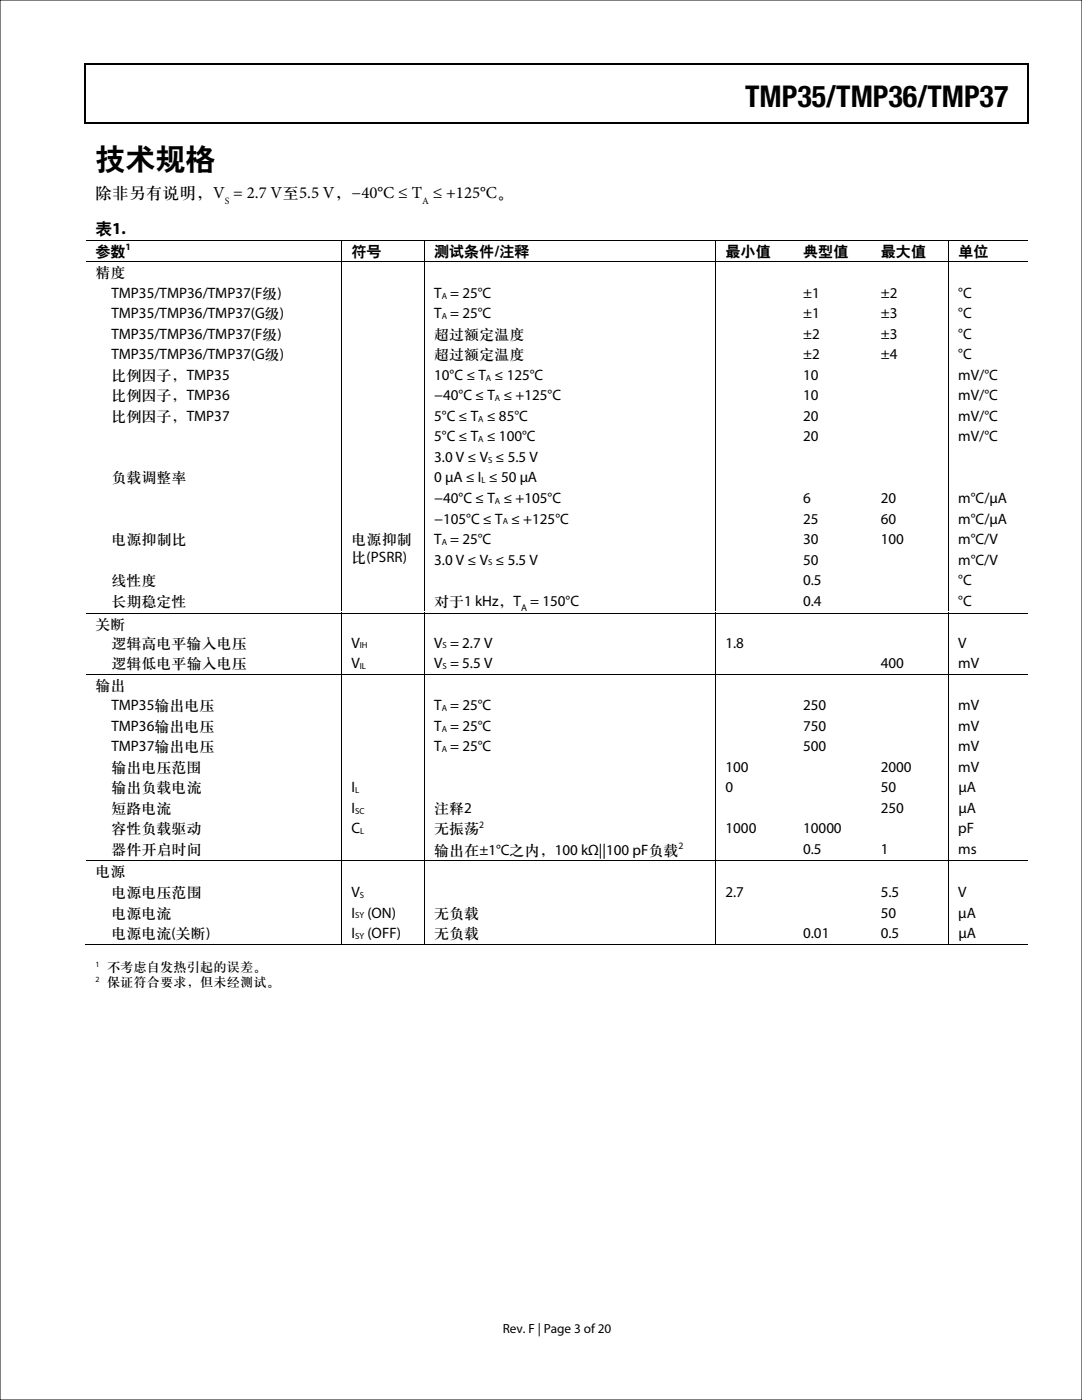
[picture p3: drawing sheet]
<svg xmlns="http://www.w3.org/2000/svg" width="216mm" height="279mm" viewBox="0 0 216 279" stroke-linecap="round" stroke-linejoin="round" font-family="sans-serif">
<defs><g id="words">
<g font-size="6">
<text x="148.7" y="21.3">TMP35/TMP36/TMP37</text>
<text x="19" y="33.6">技术规格</text>
</g>
<text font-size="3.4" x="19" y="39.5">除非另有说明，V = 2.7 V至5.5 V，−40°C ≤ T ≤ +125°C。</text>
<text font-size="3.3" x="19.1" y="46.6">表1.</text>
<g font-size="3">
<text x="19" y="51">参数</text>
<text x="70.1" y="51">符号</text>
<text x="86.6" y="51">测试条件/注释</text>
<text x="144.8" y="51">最小值</text>
<text x="160.3" y="51">典型值</text>
<text x="175.8" y="51">最大值</text>
<text x="191.2" y="51">单位</text>
<text x="19" y="55.3">精度</text>
<text x="22.2" y="59.4">TMP35/TMP36/TMP37(F级)</text>
<text x="86.6" y="59.4">T = 25°C</text>
<text x="160.3" y="59.4">±1</text>
<text x="175.7" y="59.4">±2</text>
<text x="191.2" y="59.4">°C</text>
<text x="22.2" y="63.5">TMP35/TMP36/TMP37(G级)</text>
<text x="86.6" y="63.5">T = 25°C</text>
<text x="160.3" y="63.5">±1</text>
<text x="175.7" y="63.5">±3</text>
<text x="191.2" y="63.5">°C</text>
<text x="22.2" y="67.6">TMP35/TMP36/TMP37(F级)</text>
<text x="22.2" y="71.7">TMP35/TMP36/TMP37(G级)</text>
<text x="86.6" y="67.6">超过额定温度</text>
<text x="86.6" y="71.7">超过额定温度</text>
<text x="160.3" y="67.6">±2</text>
<text x="160.3" y="71.7">±2</text>
<text x="175.8" y="67.6">±3</text>
<text x="175.8" y="71.7">±4</text>
<text x="191.2" y="67.6">°C</text>
<text x="191.2" y="71.7">°C</text>
<text x="22.2" y="75.8">比例因子，TMP35</text>
<text x="86.6" y="75.8">10°C ≤ T ≤ 125°C</text>
<text x="160.3" y="75.8">10</text>
<text x="191.2" y="75.8">mV/°C</text>
<text x="22.2" y="79.9">比例因子，TMP36</text>
<text x="86.6" y="79.9">−40°C ≤ T ≤ +125°C</text>
<text x="160.3" y="79.9">10</text>
<text x="191.2" y="79.9">mV/°C</text>
<text x="22.2" y="84">比例因子，TMP37</text>
<text x="86.6" y="84">5°C ≤ T ≤ 85°C</text>
<text x="86.6" y="88.1">5°C ≤ T ≤ 100°C</text>
<text x="160.3" y="84">20</text>
<text x="160.3" y="88.1">20</text>
<text x="191.2" y="84">mV/°C</text>
<text x="191.2" y="88.1">mV/°C</text>
<text x="86.6" y="92.2">3.0 V ≤ V ≤ 5.5 V</text>
<text x="22.2" y="96.3">负载调整率</text>
<text x="86.6" y="96.3">0 µA ≤ I ≤ 50 µA</text>
<text x="86.6" y="100.4">−40°C ≤ T ≤ +105°C</text>
<text x="160.3" y="100.4">6</text>
<text x="175.7" y="100.4">20</text>
<text x="191.2" y="100.4">m°C/µA</text>
<text x="86.6" y="104.5">−105°C ≤ T ≤ +125°C</text>
<text x="160.3" y="104.5">25</text>
<text x="175.7" y="104.5">60</text>
<text x="191.2" y="104.5">m°C/µA</text>
<text x="22.2" y="108.6">电源抑制比</text>
<text x="70.1" y="108.6">电源抑制</text>
<text x="70.1" y="112.2">比(PSRR)</text>
<text x="86.6" y="112.7">3.0 V ≤ V ≤ 5.5 V</text>
<text x="86.6" y="108.6">T = 25°C</text>
<text x="160.3" y="108.6">30</text>
<text x="160.3" y="112.7">50</text>
<text x="175.7" y="108.6">100</text>
<text x="191.2" y="108.6">m°C/V</text>
<text x="191.2" y="112.7">m°C/V</text>
<text x="22.2" y="116.8">线性度</text>
<text x="160.3" y="116.8">0.5</text>
<text x="191.2" y="116.8">°C</text>
<text x="19" y="125.5">关断</text>
<text x="22.2" y="120.9">长期稳定性</text>
<text x="86.6" y="120.9">对于1 kHz，T = 150°C</text>
<text x="160.3" y="120.9">0.4</text>
<text x="191.2" y="120.9">°C</text>
<text x="22.2" y="129.2">逻辑高电平输入电压</text>
<text x="70.1" y="129.2">V</text>
<text x="86.6" y="129.2">V = 2.7 V</text>
<text x="144.8" y="129.2">1.8</text>
<text x="191.2" y="129.2">V</text>
<text x="19" y="137.6">输出</text>
<text x="22.2" y="133.3">逻辑低电平输入电压</text>
<text x="70.1" y="133.3">V</text>
<text x="86.6" y="133.3">V = 5.5 V</text>
<text x="175.7" y="133.3">400</text>
<text x="191.2" y="133.3">mV</text>
<text x="22.2" y="141.7">TMP35输出电压</text>
<text x="86.6" y="141.7">T = 25°C</text>
<text x="160.3" y="141.7">250</text>
<text x="191.2" y="141.7">mV</text>
<text x="22.2" y="145.8">TMP36输出电压</text>
<text x="22.2" y="149.9">TMP37输出电压</text>
<text x="86.6" y="145.8">T = 25°C</text>
<text x="86.6" y="149.9">T = 25°C</text>
<text x="160.3" y="145.8">750</text>
<text x="160.3" y="149.9">500</text>
<text x="191.2" y="145.8">mV</text>
<text x="191.2" y="149.9">mV</text>
<text x="22.2" y="154">输出电压范围</text>
<text x="144.8" y="154">100</text>
<text x="175.7" y="154">2000</text>
<text x="191.2" y="154">mV</text>
<text x="22.2" y="158.1">输出负载电流</text>
<text x="70.1" y="158.1">I</text>
<text x="144.8" y="158.1">0</text>
<text x="175.7" y="158.1">50</text>
<text x="191.2" y="158.1">µA</text>
<text x="22.2" y="162.2">短路电流</text>
<text x="22.2" y="166.3">容性负载驱动</text>
<text x="70.1" y="166.3">C</text>
<text x="70.1" y="162.2">I</text>
<text x="86.6" y="166.3">无振荡</text>
<text x="86.6" y="162.2">注释2</text>
<text x="144.8" y="166.3">1000</text>
<text x="160.3" y="166.3">10000</text>
<text x="175.7" y="162.2">250</text>
<text x="191.2" y="166.3">pF</text>
<text x="191.2" y="162.2">µA</text>
<text x="22.2" y="170.4">器件开启时间</text>
<text x="86.6" y="170.6">输出在±1°C之内，100 kΩ||100 pF负载</text>
<text x="160.3" y="170.4">0.5</text>
<text x="175.7" y="170.4">1</text>
<text x="191.2" y="170.4">ms</text>
<text x="19" y="174.9">电源</text>
<text x="22.2" y="179">电源电压范围</text>
<text x="70.1" y="179">V</text>
<text x="144.8" y="179">2.7</text>
<text x="175.7" y="179">5.5</text>
<text x="191.2" y="179">V</text>
<text x="22.2" y="183.1">电源电流</text>
<text x="70.1" y="183.1">I</text>
<text x="73.3" y="183.1">(ON)</text>
<text x="86.6" y="183.1">无负载</text>
<text x="175.7" y="183.1">50</text>
<text x="191.2" y="183.1">µA</text>
<text x="22.2" y="187.2">电源电流(关断)</text>
<text x="70.1" y="187.2">I</text>
<text x="73.3" y="187.2">(OFF)</text>
<text x="86.6" y="187.2">无负载</text>
<text x="160.3" y="187.2">0.01</text>
<text x="175.8" y="187.2">0.5</text>
<text x="191.2" y="187.2">µA</text>
</g>
<g font-size="2.6">
<text x="21.4" y="193.8">不考虑自发热引起的误差。</text>
<text x="21.4" y="196.8">保证符合要求，但未经测试。</text>
<text x="100.3" y="266">Rev. F | Page 3 of 20</text>
</g>
<g font-size="2">
<text x="44.9" y="40.6">S</text>
<text x="84.2" y="40.6">A</text>
<text x="25.1" y="49.9">1</text>
<text x="104" y="122">A</text>
<text x="95.6" y="165.2">2</text>
<text x="135.4" y="169.4">2</text>
</g>
<g font-size="1.8">
<text x="88.1" y="59.6">A</text>
<text x="88.1" y="63.7">A</text>
<text x="97" y="76">A</text>
<text x="98.8" y="80.1">A</text>
<text x="95.4" y="84.2">A</text>
<text x="95.4" y="88.3">A</text>
<text x="97.4" y="92.4">S</text>
<text x="96.1" y="96.5">L</text>
<text x="98.8" y="100.6">A</text>
<text x="100.3" y="104.6">A</text>
<text x="88.1" y="108.8">A</text>
<text x="97.4" y="112.8">S</text>
<text x="71.8" y="129.4">IH</text>
<text x="88.3" y="129.4">S</text>
<text x="71.8" y="133.5">IL</text>
<text x="88.3" y="133.5">S</text>
<text x="88.1" y="141.9">A</text>
<text x="88.1" y="146">A</text>
<text x="88.1" y="150.1">A</text>
<text x="70.8" y="158.3">L</text>
<text x="70.8" y="162.4">SC</text>
<text x="71.9" y="166.5">L</text>
<text x="71.8" y="179.2">S</text>
<text x="70.8" y="183.3">SY</text>
<text x="70.8" y="187.4">SY</text>
</g>
<g font-size="1.6">
<text x="19" y="192.9">1</text>
<text x="19" y="195.9">2</text>
</g>
</g></defs>
<path d="M16.9 12.7h.2v1h-.2zM205.1 12.7h.2v1h-.2zM205.1 12.7h.2v.3h-.2zM82.3 24.4h.2v.3h-.2zM205.1 24.4h.2v.3h-.2z" fill="#000"/>
<path d="M16.9 12.8h188.2M17 13.7v11M205.2 13.7v11M16.9 24.5h188.2" fill="none" stroke="#000" stroke-width=".25"/>
<g fill="none" stroke="#000" stroke-width=".2">
<path d="M17.1 47.9h187.9M17.1 52.2h187.9M68.2 48v4.2M68.2 52.3v69.7M84.7 48v4.2M84.7 52.3v69.7M142.9 48v4.2M142.9 52.3v69.7M189.3 48v4.2M189.3 52.3v69.7M17.1 122.4h187.9M17.1 134.5h187.9"/>
<path d="M68.2 122.2v12.3M68.2 134.6v37.1M84.7 122.2v12.3M84.7 134.6v37.1M142.9 122.2v12.3M142.9 134.6v37.1M189.3 122.2v12.3M189.3 134.6v37.1M17.1 171.8h187.9M68.2 171.9v16.6M84.7 171.9v16.6M142.9 171.9v16.6"/>
<path d="M189.3 171.9v16.6M16.9 188.4h51.2M68.3 188.4h16.3M84.8 188.4h58M142.9 188.4h46.3M189.4 188.4h15.7"/>
</g>
<path d="M0 0h215.9v279.4h-215.9z" fill="none" stroke="#0a0204" stroke-width=".2"/>
<use href="#words"/>
</svg>
